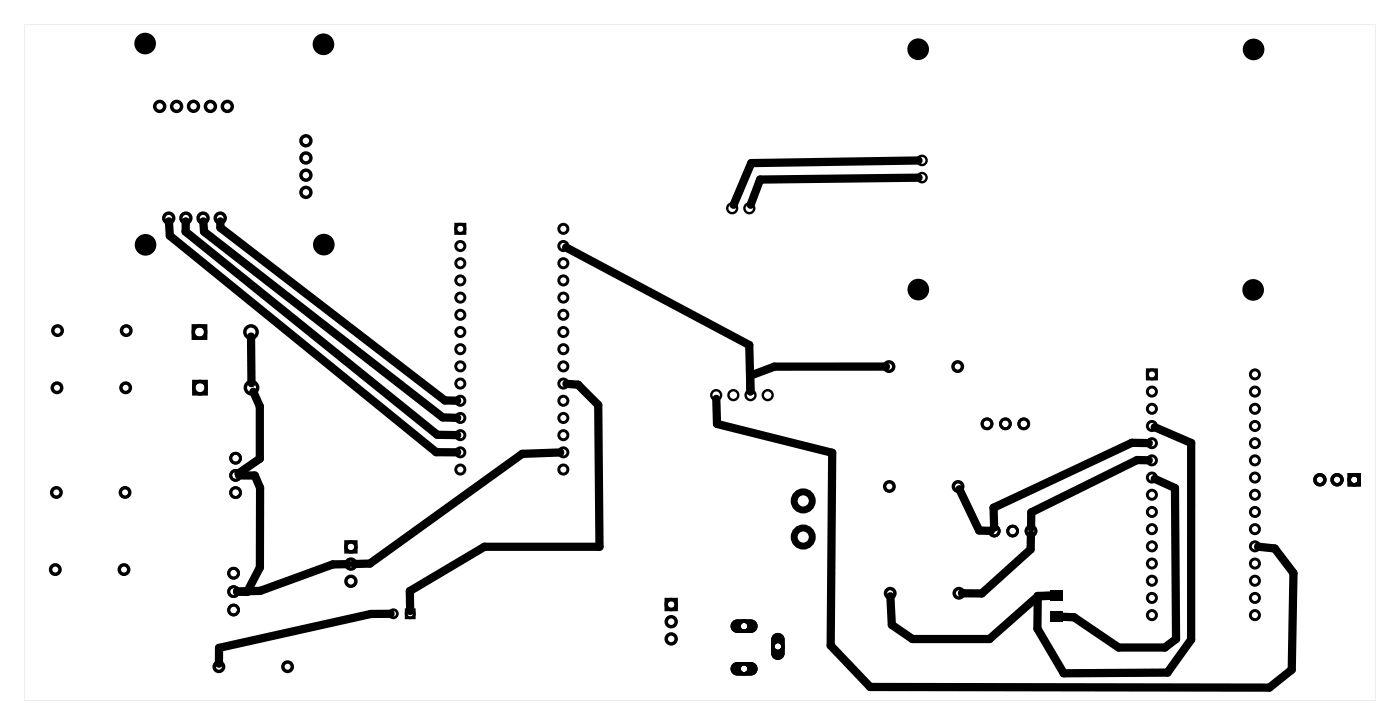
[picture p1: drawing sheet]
<svg xmlns="http://www.w3.org/2000/svg" width="207mm" height="107mm" viewBox="0 0 207 107" stroke-linecap="round" stroke-linejoin="round" font-family="sans-serif">
<g fill="#000">
<path d="M155.3 87.2h1.9v1.6h-1.9zM155.3 90.3h1.9v1.6h-1.9z"/>
<path d="M108.4 91.8l.3-.2 .4-.1h2a1 1 0 0 1 1 1 1 1 0 0 1-1 1h-2a1 1 0 0 1-1-.6 1 1 0 0 1 .3-1.1zM109.6 92.5a.5 .5 0 0 0 1 0 .5 .5 0 0 0-1 0z"/>
<path d="M108.4 98.1l.3-.2 .4-.1h2a1 1 0 0 1 1 1 1 1 0 0 1-1 1h-2a1 1 0 0 1-1-.6 1 1 0 0 1 .3-1.1zM109.6 98.8a.5 .5 0 0 0 1 0 .5 .5 0 0 0-1 0z"/>
<path d="M108.4 91.8l.3-.2 .4-.1h2a1 1 0 0 1 1 1 1 1 0 0 1-1 1h-2a1 1 0 0 1-1-.6 1 1 0 0 1 .3-1.1zM109.6 92.5a.5 .5 0 0 0 1 0 .5 .5 0 0 0-1 0z"/>
<path d="M108.4 98.1l.3-.2 .4-.1h2a1 1 0 0 1 1 1 1 1 0 0 1-1 1h-2a1 1 0 0 1-1-.6 1 1 0 0 1 .3-1.1zM109.6 98.8a.5 .5 0 0 0 1 0 .5 .5 0 0 0-1 0z"/>
<path d="M114.4 93.8a1 1 0 0 1 1-.2 1 1 0 0 1 .7 .9v2a1 1 0 0 1-1 1 1 1 0 0 1-1-1v-2v-.4zM114.6 95.5a.5 .5 0 0 0 1 0 .5 .5 0 0 0-1 0z"/>
<path d="M114.4 93.8a1 1 0 0 1 1-.2 1 1 0 0 1 .7 .9v2a1 1 0 0 1-1 1 1 1 0 0 1-1-1v-2v-.4zM114.6 95.5a.5 .5 0 0 0 1 0 .5 .5 0 0 0-1 0z"/>
<path d="M3.6 3.6h199.8v99.8h-199.8zM3.6 3.6v99.8h199.8v-99.8z"/>
</g>
<g fill="none" stroke="#000" stroke-width=".4">
<path d="M60.1 90.1h1.2v1.2h-1.2z"/>
<circle cx="58.2" cy="90.7" r=".6"/>
<circle cx="60.7" cy="90.7" r=".6"/>
</g>
<g fill="none" stroke="#000" stroke-width="1" stroke-linecap="butt">
<circle cx="118.8" cy="79.3" r="1.34"/>
<circle cx="118.8" cy="74" r="1.34"/>
</g>
<g fill="none" stroke="#000" stroke-width=".51">
<path d="M28.6 48.1h1.8v1.9h-1.8zM28.7 56.4h1.8v1.8h-1.8zM199.6 70.1h1.4v1.5h-1.4zM51.2 80.1h1.4v1.4h-1.4zM98.5 88.6h1.5v1.4h-1.5z"/>
<circle cx="23.6" cy="15.7" r=".74"/>
<circle cx="26.1" cy="15.7" r=".74"/>
<circle cx="28.6" cy="15.7" r=".74"/>
<circle cx="31.1" cy="15.7" r=".74"/>
<circle cx="33.6" cy="15.7" r=".74"/>
<circle cx="25" cy="32.2" r=".74"/>
<circle cx="27.5" cy="32.2" r=".74"/>
<circle cx="30" cy="32.2" r=".74"/>
<circle cx="32.6" cy="32.2" r=".74"/>
<circle cx="45.3" cy="20.8" r=".74"/>
<circle cx="45.3" cy="23.3" r=".74"/>
<circle cx="45.3" cy="25.9" r=".74"/>
<circle cx="45.3" cy="28.4" r=".74"/>
<circle cx="8.4" cy="57.3" r=".7"/>
<circle cx="8.5" cy="48.8" r=".7"/>
<circle cx="18.6" cy="57.3" r=".7"/>
<circle cx="18.7" cy="48.8" r=".7"/>
<circle cx="29.5" cy="49.1" r=".91"/>
<circle cx="29.6" cy="57.3" r=".91"/>
<circle cx="37.1" cy="49.1" r=".91"/>
<circle cx="37.2" cy="57.3" r=".91"/>
<circle cx="131.5" cy="54.2" r=".7"/>
<circle cx="141.7" cy="54.2" r=".7"/>
<circle cx="8.3" cy="72.7" r=".7"/>
<circle cx="18.5" cy="72.7" r=".7"/>
<circle cx="131.6" cy="71.9" r=".7"/>
<circle cx="141.7" cy="71.9" r=".7"/>
<circle cx="195.2" cy="70.9" r=".74"/>
<circle cx="197.8" cy="70.9" r=".74"/>
<circle cx="200.3" cy="70.9" r=".74"/>
<circle cx="8.2" cy="84.1" r=".7"/>
<circle cx="18.3" cy="84.1" r=".7"/>
<circle cx="32.4" cy="98.5" r=".7"/>
<circle cx="42.5" cy="98.5" r=".7"/>
<circle cx="51.9" cy="83.3" r=".74"/>
<circle cx="51.9" cy="80.8" r=".74"/>
<circle cx="51.9" cy="85.9" r=".74"/>
<circle cx="99.3" cy="91.8" r=".74"/>
<circle cx="99.3" cy="94.4" r=".74"/>
<circle cx="99.3" cy="89.3" r=".74"/>
<circle cx="131.7" cy="87.6" r=".7"/>
<circle cx="141.8" cy="87.6" r=".7"/>
</g>
<g fill="none" stroke="#000" stroke-width=".43">
<path d="M67.4 33.1h1.4v1.4h-1.4zM169.7 54.6h1.4v1.4h-1.4z"/>
<circle cx="68.1" cy="33.8" r=".67"/>
<circle cx="68.1" cy="38.9" r=".67"/>
<circle cx="68.1" cy="36.3" r=".67"/>
<circle cx="83.3" cy="33.8" r=".67"/>
<circle cx="83.3" cy="38.9" r=".67"/>
<circle cx="83.3" cy="36.3" r=".67"/>
<circle cx="68.1" cy="56.7" r=".67"/>
<circle cx="68.1" cy="59.2" r=".67"/>
<circle cx="68.1" cy="54.1" r=".67"/>
<circle cx="68.1" cy="51.6" r=".67"/>
<circle cx="68.1" cy="44" r=".67"/>
<circle cx="68.1" cy="41.4" r=".67"/>
<circle cx="68.1" cy="46.5" r=".67"/>
<circle cx="68.1" cy="49" r=".67"/>
<circle cx="83.3" cy="54.1" r=".67"/>
<circle cx="83.3" cy="56.7" r=".67"/>
<circle cx="83.3" cy="59.2" r=".67"/>
<circle cx="83.3" cy="51.6" r=".67"/>
<circle cx="83.3" cy="41.4" r=".67"/>
<circle cx="83.3" cy="46.5" r=".67"/>
<circle cx="83.3" cy="44" r=".67"/>
<circle cx="83.3" cy="49" r=".67"/>
<circle cx="170.4" cy="55.3" r=".67"/>
<circle cx="170.4" cy="57.8" r=".67"/>
<circle cx="185.6" cy="55.3" r=".67"/>
<circle cx="185.6" cy="57.8" r=".67"/>
<circle cx="34.8" cy="67.7" r=".72"/>
<circle cx="34.8" cy="70.2" r=".72"/>
<circle cx="34.8" cy="72.8" r=".72"/>
<circle cx="68.1" cy="69.4" r=".67"/>
<circle cx="68.1" cy="66.8" r=".67"/>
<circle cx="68.1" cy="61.7" r=".67"/>
<circle cx="68.1" cy="64.3" r=".67"/>
<circle cx="83.3" cy="61.7" r=".67"/>
<circle cx="83.3" cy="69.4" r=".67"/>
<circle cx="83.3" cy="66.8" r=".67"/>
<circle cx="83.3" cy="64.3" r=".67"/>
<circle cx="146" cy="62.6" r=".72"/>
<circle cx="147.1" cy="78.4" r=".72"/>
<circle cx="148.7" cy="62.6" r=".72"/>
<circle cx="149.8" cy="78.4" r=".72"/>
<circle cx="151.4" cy="62.6" r=".72"/>
<circle cx="152.5" cy="78.4" r=".72"/>
<circle cx="170.4" cy="78.2" r=".67"/>
<circle cx="170.4" cy="75.6" r=".67"/>
<circle cx="170.4" cy="73.1" r=".67"/>
<circle cx="170.4" cy="62.9" r=".67"/>
<circle cx="170.4" cy="70.5" r=".67"/>
<circle cx="170.4" cy="68" r=".67"/>
<circle cx="170.4" cy="65.5" r=".67"/>
<circle cx="170.4" cy="60.4" r=".67"/>
<circle cx="185.6" cy="78.2" r=".67"/>
<circle cx="185.6" cy="75.6" r=".67"/>
<circle cx="185.6" cy="73.1" r=".67"/>
<circle cx="185.6" cy="68" r=".67"/>
<circle cx="185.6" cy="62.9" r=".67"/>
<circle cx="185.6" cy="70.5" r=".67"/>
<circle cx="185.6" cy="65.5" r=".67"/>
<circle cx="185.6" cy="60.4" r=".67"/>
<circle cx="34.6" cy="84.7" r=".72"/>
<circle cx="34.6" cy="87.4" r=".72"/>
<circle cx="34.6" cy="90.1" r=".72"/>
<circle cx="170.4" cy="88.3" r=".67"/>
<circle cx="170.4" cy="85.8" r=".67"/>
<circle cx="170.4" cy="83.2" r=".67"/>
<circle cx="170.4" cy="80.7" r=".67"/>
<circle cx="170.4" cy="90.9" r=".67"/>
<circle cx="185.6" cy="85.8" r=".67"/>
<circle cx="185.6" cy="80.7" r=".67"/>
<circle cx="185.6" cy="83.2" r=".67"/>
<circle cx="185.6" cy="90.9" r=".67"/>
<circle cx="185.6" cy="88.3" r=".67"/>
</g>
<g fill="none" stroke="#000" stroke-width=".35">
<circle cx="108.3" cy="30.8" r=".73"/>
<circle cx="110.8" cy="30.8" r=".73"/>
<circle cx="136.4" cy="23.7" r=".68"/>
<circle cx="136.4" cy="26.2" r=".68"/>
<circle cx="105.9" cy="58.4" r=".73"/>
<circle cx="108.5" cy="58.4" r=".73"/>
<circle cx="111" cy="58.4" r=".73"/>
<circle cx="113.6" cy="58.4" r=".73"/>
</g>
<g fill="none" stroke="#000" stroke-width=".5">
<circle cx="110.1" cy="92.5" r=".75"/>
<circle cx="110.1" cy="98.8" r=".75"/>
<circle cx="115.1" cy="95.5" r=".75"/>
</g>
<g fill="#000">
<circle cx="21.5" cy="6.4" r="1.6"/>
<circle cx="47.8" cy="6.5" r="1.6"/>
<circle cx="135.8" cy="7.3" r="1.6"/>
<circle cx="185.4" cy="7.3" r="1.6"/>
<circle cx="21.5" cy="36.2" r="1.6"/>
<circle cx="47.9" cy="36.1" r="1.6"/>
<circle cx="135.8" cy="42.8" r="1.6"/>
<circle cx="185.4" cy="42.8" r="1.6"/>
</g>
<g fill="none" stroke="#000" stroke-width="1.2">
<path d="M25 32.7l.1 2.1 39.4 32h3.1M27.5 32.7v1.5l37.2 30 2.9 .1M30.1 32.7l.1 1.5 35.3 27.5h2.1M32.6 32.7v.9l33.2 25.6h1.8M83.7 36.6l27.1 14.4 .2 6.8v-2.3l3.5-1.3h16.6M135.9 26.2l-23.5 .3-1.4 3.7M135.9 23.7l-24.8 .4-2.6 6.2M37.1 49.7l.1 6.9M37.5 57.9l.9 2.1v7.8l-3.1 2.1M83.8 56.7l1.7 .1 3 3 .2 21h-17l-11.1 6.5 .1 3M106 58.9l.1 3.7 17 4.3-.2 28.5 5.8 6.1 59.1 .1 3.3-2.7 .2-14.3-2.7-3.6-2.5-.2M35.4 70.2h2.3l.8 1.9-.1 11.7-1.8 3.6h-1.5"/>
<path d="M82.9 66.8l-5.7 .2-22.5 16.3h-2.3M141.9 72.3l2.9 6.1h1.8M152.5 79l-.1 2.2-7.2 6.5-2.9-.1M169.9 68h-1.7l-15.7 7.7v2.2M169.9 65.5l-2.5-.1-20.4 9.6 .1 2.9M170.8 70.7l3 1.4 .2 22.3-1.7 1.3h-6.8l-6.6-4.5-1.9-.1M170.8 63.1l5.4 2.3v29.1l-3.5 4.9-15.4 .1-3.9-6.6 .1-4.9h1.9M51.4 83.3l-2.2 .1-10.7 3.9-3.4 .1M57.8 90.7h-2.9l-22.5 5v2.3M155.4 88l-1.9 .1-7.1 6.3h-11.4l-3.1-2.1-.2-4.2"/>
</g>
</svg>
